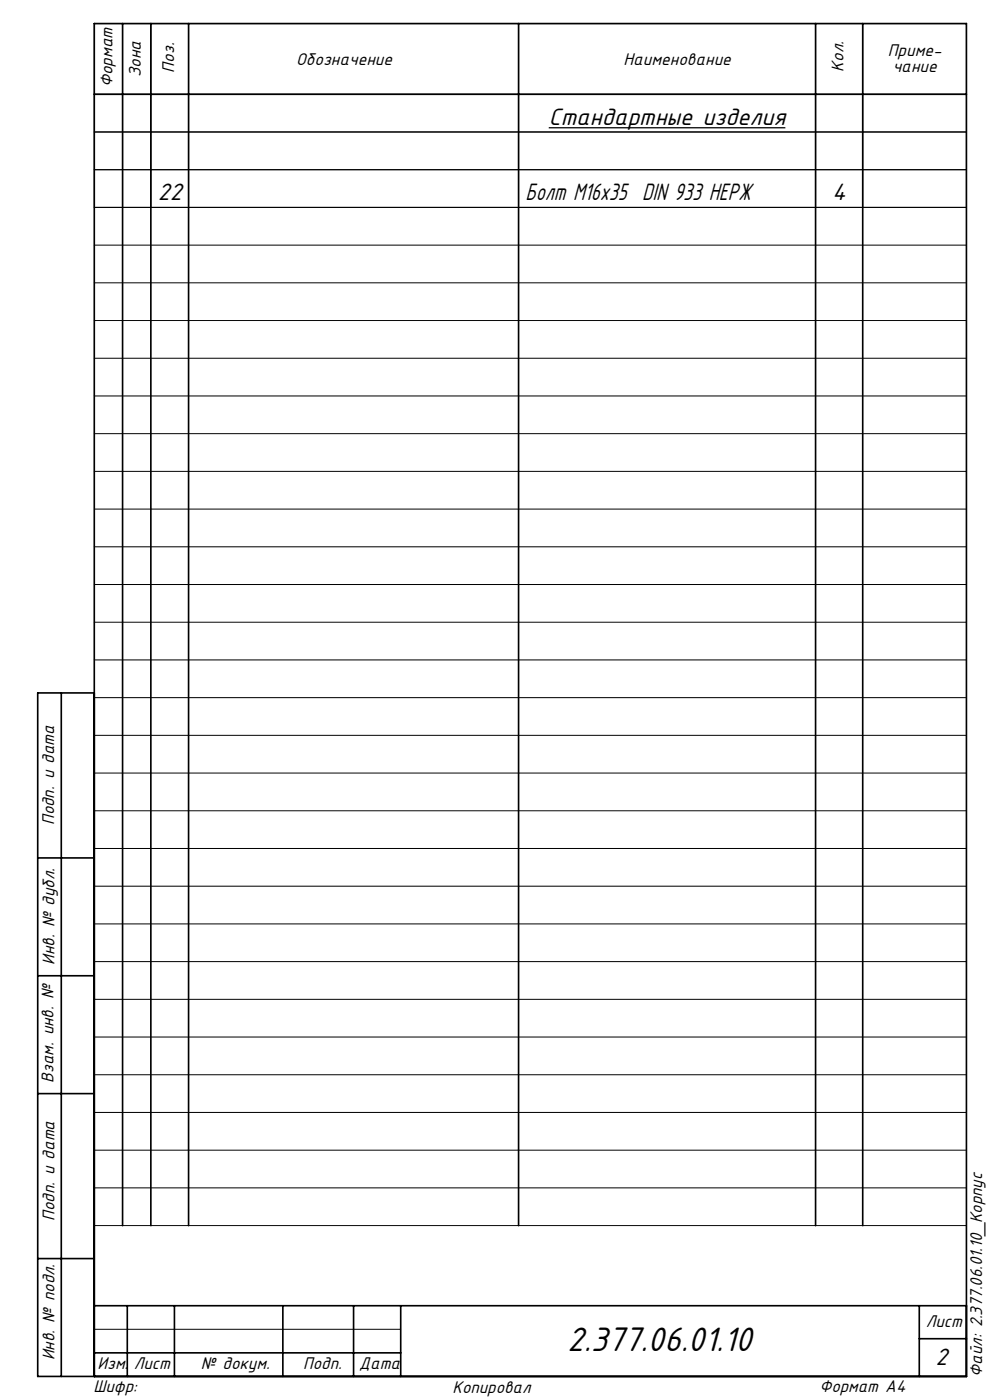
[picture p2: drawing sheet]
<svg xmlns="http://www.w3.org/2000/svg" width="210mm" height="297mm" viewBox="0 0 210 297" stroke-linecap="round" stroke-linejoin="round" font-family="sans-serif">
<defs><g id="words">
<text font-size="8" x="120.3" y="286.6">2.377.06.01.10</text>
<g font-size="5.6">
<text x="116.4" y="26.5">Стандартные изделия</text>
<text x="33.5" y="42.5">22</text>
<text x="111.5" y="42.5">Болт М16х35 DIN 933 НЕРЖ</text>
<text x="176.6" y="42.5">4</text>
<text x="198.5" y="289.5">2</text>
</g>
<g font-size="4">
<text x="188.3" y="11.9">Приме-</text>
<text x="29.9" y="16.3" transform="rotate(-90 29.9 16.3)">Зона</text>
<text x="37" y="15.4" transform="rotate(-90 37 15.4)">Поз.</text>
<text x="62.8" y="13.8">Обозначение</text>
<text x="132.2" y="13.8">Наименование</text>
<text x="178.9" y="15.2" transform="rotate(-90 178.9 15.2)">Кол.</text>
<text x="189.4" y="15.4">чание</text>
<text x="23.8" y="18.6" transform="rotate(-90 23.8 18.6)">Формат</text>
<text x="11.5" y="175" transform="rotate(-90 11.5 175)">Подп. и дата</text>
<text x="11.6" y="204.7" transform="rotate(-90 11.6 204.7)">Инв. № дубл.</text>
<text x="11.4" y="229.7" transform="rotate(-90 11.4 229.7)">Взам. инв. №</text>
<text x="11.5" y="259" transform="rotate(-90 11.5 259)">Подп. и дата</text>
<text x="196.4" y="281.5">Лист</text>
<text x="11.5" y="288.6" transform="rotate(-90 11.5 288.6)">Инв. № подл.</text>
<text x="20.7" y="290.5">Изм.</text>
<text x="28.4" y="290.5">Лист</text>
<text x="42.6" y="290.5">№ докум.</text>
<text x="64.3" y="290.5">Подп.</text>
<text x="76.2" y="290.4">Дата</text>
<text x="208.3" y="292" transform="rotate(-90 208.3 292)">Файл: 2.377.06.01.10_Корпус</text>
<text x="19.8" y="295.3">Шифр:</text>
<text x="96" y="295.4">Копировал</text>
<text x="173.8" y="295.3">Формат А4</text>
</g>
</g></defs>
<path d="M116.4 27.1h50.2" fill="none" stroke="#000" stroke-width=".27"/>
<g fill="none" stroke="#000" stroke-width=".21">
<path d="M20 5h185v39h-185zM26 5v39M32 5v39M40 5v39M110 5v39M173 5v39M183 5v39M20 28h185M20 36h185M20 20h185M20 52h185M20 60h185"/>
<path d="M20 68h185M20 76h185M20 84h185M20 92h185M20 100h185M20 108h185M20 116h185M20 124h185M20 132h185M20 140h185M20 148h185M20 156h185"/>
<path d="M20 164h185M20 172h185M20 180h185M20 188h185M20 196h185M20 204h185M20 212h185M20 220h185M20 228h185M20 236h185M20 244h185M20 252h185"/>
<path d="M20 277v15M20 260h185M20 282h65"/>
</g>
<g fill="none" stroke="#000" stroke-width=".35">
<path d="M26 5v255M32 5v255M40 5v255M110 5v255M173 5v255M183 5v255M20 20h185M13 147v145M20 147h-12v145h197v-287h-185v287M8 182h12M8 207h12M8 232h12"/>
<path d="M8 267h12M20 277h185M27 277v15M37 277v15M60 277v15M75 277v15M85 277v15M195 277v15M20 287h65M195 284h10"/>
</g>
<use href="#words"/>
</svg>
